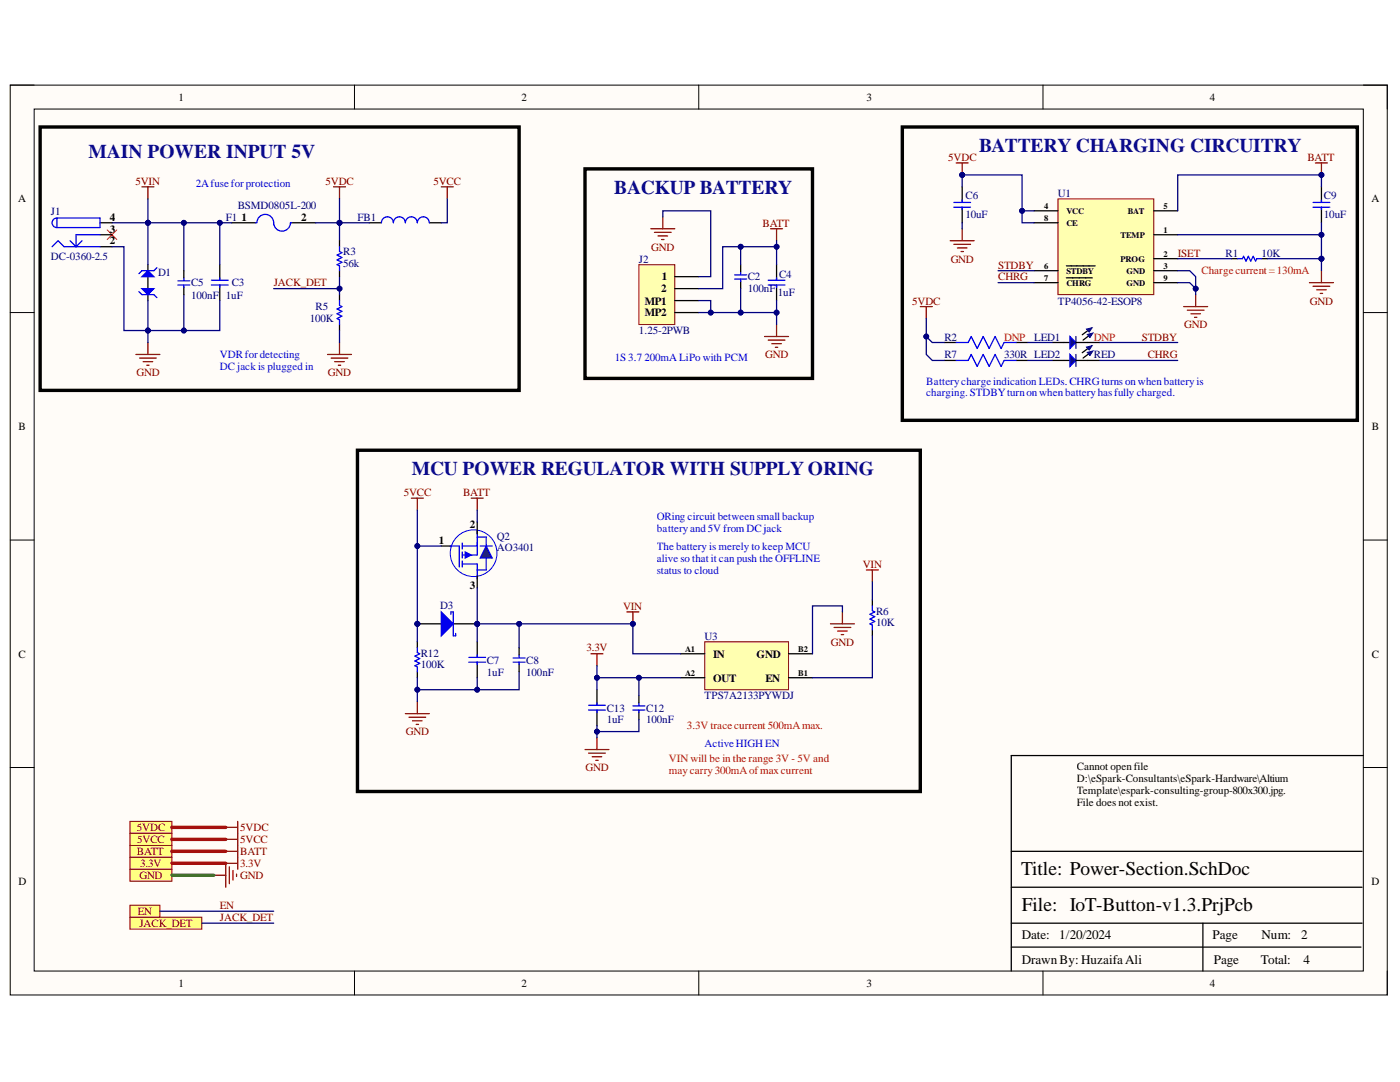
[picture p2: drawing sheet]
<svg xmlns="http://www.w3.org/2000/svg" width="279mm" height="216mm" viewBox="0 0 279 216" stroke-linecap="round" stroke-linejoin="round" font-family="sans-serif">
<defs><g id="words">
<g font-size="3.9" fill="#0b0b8e">
<text x="17.7" y="31.4">MAIN POWER INPUT 5V</text>
<text x="195.4" y="30.3">BATTERY CHARGING CIRCUITRY</text>
<text x="122.6" y="38.6">BACKUP BATTERY</text>
<text x="82.2" y="94.7">MCU POWER REGULATOR WITH SUPPLY ORING</text>
</g>
<g font-size="3.9">
<text x="203.8" y="174.5">Title: Power-Section.SchDoc</text>
<text x="203.9" y="181.7">File: IoT-Button-v1.3.PrjPcb</text>
</g>
<g font-size="2.6">
<text x="203.9" y="187.5">Date:</text>
<text x="211.4" y="187.5">1/20/2024</text>
<text x="242" y="187.5">Page</text>
<text x="251.8" y="187.5">Num:</text>
<text x="259.7" y="187.5">2</text>
<text x="203.9" y="192.3">Drawn By: HuzaifaAli</text>
<text x="242.2" y="192.3">Page</text>
<text x="251.6" y="192.3">Total:</text>
<text x="260.2" y="192.3">4</text>
</g>
<g font-size="2.2">
<text x="35.6" y="20.1">1</text>
<text x="104.1" y="20.1">2</text>
<text x="172.9" y="20.1">3</text>
<text x="241.5" y="20.1">4</text>
<text x="3.6" y="40.4">A</text>
<text x="273.7" y="40.4">A</text>
<text x="21.9" y="44">4</text>
<text x="21.9" y="46.4">3</text>
<text x="48.2" y="44">1</text>
<text x="60.1" y="44">2</text>
<text x="21.9" y="48.8">2</text>
<text x="132" y="58.3">2</text>
<text x="132.1" y="55.9">1</text>
<text x="128.7" y="60.8">MP1</text>
<text x="128.7" y="63.1">MP2</text>
<text x="3.7" y="85.8">B</text>
<text x="273.8" y="85.8">B</text>
<text x="93.8" y="105.4">2</text>
<text x="87.6" y="108.5">1</text>
<text x="93.8" y="117.6">3</text>
<text x="3.7" y="131.3">C</text>
<text x="142.3" y="131.3">IN</text>
<text x="151" y="131.3">GND</text>
<text x="273.8" y="131.3">C</text>
<text x="142.3" y="136">OUT</text>
<text x="152.8" y="136">EN</text>
<text x="214.9" y="153.7">Cannot openfile</text>
<text x="214.9" y="156">D:\eSpark-Consultants\eSpark-Hardware\Altium</text>
<text x="214.9" y="158.5">Template\espark-consulting-group-800x300.jpg.</text>
<text x="214.9" y="160.8">File does not exist.</text>
<text x="3.7" y="176.6">D</text>
<text x="273.7" y="176.6">D</text>
<text x="35.6" y="196.9">1</text>
<text x="104.1" y="196.9">2</text>
<text x="172.9" y="196.9">3</text>
<text x="241.5" y="196.9">4</text>
</g>
<g font-size="2.2" fill="#800000">
<text x="189.2" y="32.1">5VDC</text>
<text x="260.9" y="32.1">BATT</text>
<text x="27.1" y="36.8">5VIN</text>
<text x="64.9" y="36.8">5VDC</text>
<text x="86.5" y="36.8">5VCC</text>
<text x="152.2" y="45.2">BATT</text>
<text x="130" y="50">GND</text>
<text x="189.7" y="52.4">GND</text>
<text x="199.2" y="53.6">STDBY</text>
<text x="235" y="51.2">ISET</text>
<text x="54.6" y="57.1">JACK_DET</text>
<text x="199.2" y="55.9">CHRG</text>
<text x="182" y="60.8">5VDC</text>
<text x="236.3" y="65.5">GND</text>
<text x="261.4" y="60.8">GND</text>
<text x="152.7" y="71.5">GND</text>
<text x="227.9" y="68">STDBY</text>
<text x="229" y="71.5">CHRG</text>
<text x="27.2" y="75.1">GND</text>
<text x="65.4" y="75.1">GND</text>
<text x="80.6" y="99">5VCC</text>
<text x="92.4" y="99">BATT</text>
<text x="172.2" y="113.3">VIN</text>
<text x="124.4" y="121.6">VIN</text>
<text x="117" y="130">3.3V</text>
<text x="165.8" y="128.8">GND</text>
<text x="81" y="146.7">GND</text>
<text x="116.8" y="153.9">GND</text>
<text x="27.3" y="165.8">5VDC</text>
<text x="47.9" y="165.8">5VDC</text>
<text x="27.3" y="170.6">BATT</text>
<text x="27.4" y="168.3">5VCC</text>
<text x="28" y="173">3.3V</text>
<text x="47.9" y="170.6">BATT</text>
<text x="47.9" y="168.3">5VCC</text>
<text x="47.9" y="173">3.3V</text>
<text x="27.8" y="175.4">GND</text>
<text x="47.9" y="175.4">GND</text>
<text x="27.5" y="182.6">EN</text>
<text x="27.8" y="184.9">JACK_DET</text>
<text x="43.9" y="183.7">JACK_DET</text>
<text x="43.9" y="181.4">EN</text>
</g>
<g font-size="2.2" fill="#00f">
<text x="39.1" y="37.4">2Afuseforprotection</text>
<text x="43.9" y="71.5">VDRfordetecting</text>
<text x="43.9" y="73.9">DC jack is plugged in</text>
<text x="122.7" y="72">1S 3.7 200mA LiPo with PCM</text>
<text x="184.8" y="76.7">Batterychargeindication LEDs.CHRGturns on whenbatteryis</text>
<text x="184.8" y="79.1">charging.STDBYturnon whenbatteryhasfully charged.</text>
<text x="131.1" y="103.7">ORing circuit betweensmall backup</text>
<text x="131.1" y="106.2">batteryand 5V from DCjack</text>
<text x="131.1" y="109.7">The battery is merely to keep MCU</text>
<text x="131.1" y="112.1">alive so that it can push the OFFLINE</text>
<text x="131.1" y="114.5">status to cloud</text>
<text x="140.6" y="149.1">ActiveHIGH EN</text>
</g>
<g font-size="2.2" fill="#000080">
<text x="47.4" y="41.7">BSMD0805L-200</text>
<text x="192.7" y="39.7">C6</text>
<text x="211.1" y="39.2">U1</text>
<text x="264.2" y="39.7">C9</text>
<text x="10.1" y="42.8">J1</text>
<text x="45.1" y="44">F1</text>
<text x="71.4" y="44">FB1</text>
<text x="192.7" y="43.5">10uF</text>
<text x="264.2" y="43.5">10uF</text>
<text x="10.1" y="51.9">DC-0360-2.5</text>
<text x="68.5" y="51">R3</text>
<text x="68.5" y="53.3">56k</text>
<text x="127.5" y="52.4">J2</text>
<text x="244.6" y="51.2">R1</text>
<text x="251.8" y="51.2">10K</text>
<text x="31.5" y="55.1">D1</text>
<text x="38.1" y="57.1">C5</text>
<text x="38.1" y="59.6">100nF</text>
<text x="45.1" y="59.6">1uF</text>
<text x="46.2" y="57.1">C3</text>
<text x="149.2" y="55.9">C2</text>
<text x="149.2" y="58.3">100nF</text>
<text x="155.2" y="59.1">1uF</text>
<text x="155.5" y="55.5">C4</text>
<text x="61.8" y="64.3">100K</text>
<text x="63" y="61.9">R5</text>
<text x="211.1" y="60.8">TP4056-42-ESOP8</text>
<text x="127.5" y="66.7">1.25-2PWB</text>
<text x="188.5" y="68">R2</text>
<text x="188.5" y="71.5">R7</text>
<text x="200.4" y="71.5">330R LED2</text>
<text x="206.4" y="68">LED1</text>
<text x="218.3" y="71.5">RED</text>
<text x="99.2" y="107.7">Q2</text>
<text x="99.2" y="110">AO3401</text>
<text x="87.8" y="121.5">D3</text>
<text x="174.8" y="122.6">R6</text>
<text x="174.8" y="125">10K</text>
<text x="84" y="131">R12</text>
<text x="140.6" y="127.6">U3</text>
<text x="84" y="133.4">100K</text>
<text x="97.1" y="132.4">C7</text>
<text x="97.1" y="134.8">1uF</text>
<text x="105" y="132.4">C8</text>
<text x="105" y="134.8">100nF</text>
<text x="121.1" y="142">C13</text>
<text x="128.9" y="142">C12</text>
<text x="140.6" y="139.5">TPS7A2133PYWDJ</text>
<text x="121.1" y="144.4">1uF</text>
<text x="128.9" y="144.4">100nF</text>
</g>
<g font-size="2.2" fill="#f00">
<text x="239.8" y="54.8">Chargecurrent =130mA</text>
<text x="200.4" y="68">DNP</text>
<text x="218.3" y="68">DNP</text>
<text x="137.1" y="145.5">3.3V trace current 500mAmax.</text>
<text x="133.5" y="152">VIN will be in the range 3V - 5V and</text>
<text x="133.5" y="154.4">maycarry300mAofmaxcurrent</text>
</g>
<g font-size="1.7">
<text x="208.4" y="41.7">4</text>
<text x="232.2" y="41.7">5</text>
<text x="208.4" y="44.1">8</text>
<text x="212.8" y="42.7">VCC</text>
<text x="212.8" y="45">CE</text>
<text x="223.6" y="47.5">TEMP</text>
<text x="225.1" y="42.7">BAT</text>
<text x="232.2" y="46.5">1</text>
<text x="208.4" y="53.7">6</text>
<text x="223.6" y="52.2">PROG</text>
<text x="232.2" y="51.3">2</text>
<text x="232.2" y="53.7">3</text>
<text x="208.4" y="56">7</text>
<text x="212.8" y="54.6">STDBY</text>
<text x="212.8" y="57">CHRG</text>
<text x="224.8" y="54.6">GND</text>
<text x="224.8" y="57">GND</text>
<text x="232.2" y="56">9</text>
<text x="136.7" y="130.1">A1</text>
<text x="159.3" y="130.1">B2</text>
<text x="136.7" y="134.9">A2</text>
<text x="159.3" y="134.9">B1</text>
</g>
</g></defs>
<path d="M2 17h274.9v181.5h-274.9z" fill-rule="evenodd" fill="#fffcf8"/>
<path d="M2 17h274.9v181.5h-274.9z" fill="none" stroke="#000" stroke-width=".2"/>
<path d="M6.8 21.8h265.3v172h-265.3z" fill-rule="evenodd" fill="#fffcf8"/>
<g fill="none" stroke="#000" stroke-width=".2">
<path d="M2 17h4.8M70.7 17v4.8M139.4 17v4.8M208.2 17v4.8M272.1 17h4.8v4.8M6.8 21.8h265.3v172h-265.3zM2 62.4h4.8M272.1 62.4h4.8M2 107.8h4.8M272.1 107.8h4.8M2 153.1h4.8M272.1 153.1h4.8"/>
<path d="M70.7 193.8v4.7M139.5 193.8v4.7M208.2 193.8v4.7M276.9 193.8v4.7"/>
</g>
<path d="M43.9 52.8v3.1M43.9 56.9v3.1M46.2 44.5h4.8M58.2 44.5h4.8M272.1 150.8h-70.3v43M201.8 177h70M201.8 169.9h70M201.8 189h69.8M201.8 184.2h70M240.1 184.2v9.6" fill="none" stroke="#000" stroke-width=".25"/>
<g fill="none" stroke="#800000" stroke-width=".25">
<path d="M28.3 37.3h2.4M29.5 37.3v2.4M66.6 37.3h2.4M67.8 37.3v2.4M129.9 45.6h4.8M130.6 46.4h3.4M131.3 47.1h1.9M132 47.8h.5M132.3 43.3v2.3M153.8 45.6h2.4M155 45.6v2.4M27.1 70.7h4.8"/>
<path d="M27.8 71.4h3.4M28.6 72.2h1.9M29.3 72.9h.5M29.5 68.3v2.4"/>
</g>
<path d="M42.2 55.9h3.3M42.2 56.9h3.3M43.9 55.4v.5M43.9 56.9v.5M51 44.5h.3M51.3 44.4a1.67 1.67 0 0 1 1.7-1.6 1.67 1.67 0 0 1 1.6 1.7 1.67 1.67 0 0 0 1.7 1.6 1.67 1.67 0 0 0 1.7-1.6M58 44.5h.2" fill="none" stroke="#00f" stroke-width=".25"/>
<path d="M21.4 45.9l1.9 1.9M23.3 45.9l-1.9 1.9" fill="none" stroke="#f00" stroke-width=".2"/>
<path d="M8 25.3h95.6v52.6h-95.6z" fill="none" stroke="#000" stroke-width=".68"/>
<path d="M127.5 52.8h7.2v12h-7.2z" fill-rule="evenodd" fill="#ffffb0"/>
<path d="M127.5 52.8h7.2v12h-7.2z" fill="none" stroke="#800000" stroke-width=".2"/>
<path d="M134.7 55.2h4.7M134.7 57.6h4.7M134.7 60h4.7M134.7 62.4h4.7" fill="none" stroke="#000" stroke-width=".25"/>
<path d="M152.6 67.1h4.8M153.3 67.9h3.4M154 68.6h1.9M154.7 69.3h.5M155 64.8v2.3M42.7 174.6h2.4M45.1 169.9h2.3M45.1 172.3v4.7M45.8 173v3.3M46.5 173.7v1.9M47.2 174.4v.5M47.4 168.7v2.4" fill="none" stroke="#800000" stroke-width=".25"/>
<path d="M116.7 33.7h45.5v41.8h-45.5z" fill="none" stroke="#000" stroke-width=".68"/>
<path d="M25.9 168.7h8.4v2.4h-8.4z" fill-rule="evenodd" fill="#ffff80"/>
<path d="M25.9 168.7h8.4v2.4h-8.4z" fill="none" stroke="#800000" stroke-width=".2"/>
<path d="M25.9 173.5h8.4v2.3h-8.4z" fill-rule="evenodd" fill="#ffff80"/>
<path d="M25.9 173.5h8.4v2.3h-8.4z" fill="none" stroke="#800000" stroke-width=".2"/>
<path d="M25.9 183h14.4v2.4h-14.4z" fill-rule="evenodd" fill="#ffff80"/>
<path d="M25.9 183h14.4v2.4h-14.4z" fill="none" stroke="#800000" stroke-width=".2"/>
<path d="M45.1 165.1h2.3M47.4 163.9v2.4" fill="none" stroke="#800000" stroke-width=".25"/>
<path d="M25.9 163.9h8.4v2.4h-8.4z" fill-rule="evenodd" fill="#ffff80"/>
<path d="M25.9 163.9h8.4v2.4h-8.4z" fill="none" stroke="#800000" stroke-width=".2"/>
<path d="M172.9 113.7h2.4M174.1 113.7v2.4M165.7 124.5h4.8M166.5 125.2h3.3M167.2 125.9h1.9M167.9 126.6h.5M168.1 122.1v2.4" fill="none" stroke="#800000" stroke-width=".25"/>
<path d="M140.6 128.1h16.8v9.5h-16.8z" fill-rule="evenodd" fill="#ffffb0"/>
<path d="M140.6 128.1h16.8v9.5h-16.8z" fill="none" stroke="#800000" stroke-width=".2"/>
<path d="M67.8 58.8v1.2M155 52.8v3.1M155 56.9v3.1M67.8 64.8v1.2M174.1 119.7v1.2M119.1 137.6v3.1M135.9 130.5h4.7M135.9 135.2h4.7M157.4 130.5h4.8M157.4 135.2h4.8M174.1 125.7v1.2M119.1 141.7v3.1" fill="none" stroke="#000" stroke-width=".25"/>
<g fill="none" stroke="#800000" stroke-width=".25">
<path d="M65.4 70.7h4.7M66.1 71.4h3.3M66.8 72.2h1.9M67.5 72.9h.5M67.8 68.3v2.4M82.1 99.4h2.4M83.3 99.4v2.4M94 99.4h2.4M95.2 99.4v2.4M117.9 130.5h2.4M119.1 130.5v2.3M116.7 149.6h4.8"/>
<path d="M117.5 150.3h3.3M118.2 151h1.9M118.9 151.7h.5M119.1 147.2v2.4"/>
</g>
<path d="M67.8 60v.9l.4 .3-.9 .5 .9 .4-.9 .5 .9 .5-.9 .5 .5 .2v1M153.3 55.9h3.4M153.3 56.9h3.4M155 55.4v.5M155 56.9v.5M174.1 120.9v1l.5 .2-1 .5 1 .4-1 .5 1 .5-1 .5 .5 .2v1M117.5 140.7h3.3M117.5 141.7h3.3M119.1 140.2v.5M119.1 141.7v.5" fill="none" stroke="#00f" stroke-width=".25"/>
<path d="M71.3 89.8h112.4v68.1h-112.4z" fill="none" stroke="#000" stroke-width=".68"/>
<circle cx="83.3" cy="124.5" r=".48" fill="#000080"/>
<circle cx="83.3" cy="124.5" r=".48" fill="none" stroke="#000080" stroke-width=".2"/>
<circle cx="95.2" cy="124.5" r=".48" fill="#000080"/>
<circle cx="95.2" cy="124.5" r=".48" fill="none" stroke="#000080" stroke-width=".2"/>
<path d="M83.3 124.5h4.8" fill="none" stroke="#000" stroke-width=".25"/>
<circle cx="83.3" cy="124.5" r=".48" fill="#000080"/>
<circle cx="83.3" cy="124.5" r=".48" fill="none" stroke="#000080" stroke-width=".2"/>
<path d="M90.5 124.5h4.7" fill="none" stroke="#000" stroke-width=".25"/>
<circle cx="95.2" cy="124.5" r=".48" fill="#000080"/>
<circle cx="95.2" cy="124.5" r=".48" fill="none" stroke="#000080" stroke-width=".2"/>
<path d="M88.1 122.1l2.4 2.4-2.4 2.4z" fill="#00f"/>
<path d="M88.1 122.1l2.4 2.4-2.4 2.4zM90 122.6v-.5h.5v4.8h.4v-.5M93.6 131.2h3.3M93.6 132.1h3.3M95.2 130.7v.5M95.2 132.1v.5" fill="none" stroke="#00f" stroke-width=".25"/>
<path d="M80.9 142.4h4.8M81.6 143.1h3.4M82.3 143.8h1.9M83 144.5h.5M83.3 140v2.4" fill="none" stroke="#800000" stroke-width=".25"/>
<path d="M88.1 109h2.4M95.2 128.1v3.1M95.2 132.1v3.1" fill="none" stroke="#000" stroke-width=".25"/>
<circle cx="94.5" cy="110.4" r="4.7" fill="#ffffe8"/>
<circle cx="94.5" cy="110.4" r="4.7" fill="none" stroke="#00f" stroke-width=".2"/>
<path d="M89.9 109h1.8v4.1M92.2 109h3M92.2 108.4v1.2M92.2 110.1v1.2M92.2 111.9v1.2M92.2 112.5h3v3M95.2 106v4.7h-3" fill="none" stroke="#00f" stroke-width=".25"/>
<path d="M92.8 110.1l1.2 .6-1.2 .6z" fill="#00f"/>
<path d="M92.8 110.1l1.2 .6-1.2 .6zM95.2 107.2h1.8v6.5h-1.8M95.8 109h2.4" fill="none" stroke="#00f" stroke-width=".25"/>
<path d="M95.2 104.2v2.4M95.2 114.9v2.4" fill="none" stroke="#000" stroke-width=".25"/>
<path d="M97 109l1.2 2.3h-2.4z" fill="#073763"/>
<path d="M97 109l1.2 2.3h-2.4z" fill="none" stroke="#00f" stroke-width=".25"/>
<path d="M183.7 61.2h2.4M184.9 61.2v2.4" fill="none" stroke="#800000" stroke-width=".25"/>
<path d="M209.9 68.3h3.6M217.1 68.3h2.4" fill="none" stroke="#000" stroke-width=".25"/>
<path d="M213.5 67.1l1.2 1.2-1.2 1.2z" fill="#0c0087"/>
<path d="M213.5 67.1l1.2 1.2-1.2 1.2z" fill="none" stroke="#00f" stroke-width=".25"/>
<path d="M214.7 67.1v2.4" fill="none" stroke="#11037f" stroke-width=".25"/>
<path d="M214.7 68.3h2.4M217.1 66l-1.1 .8" fill="none" stroke="#000" stroke-width=".25"/>
<path d="M216.8 65.7l1.2-.3-.6 .8z" fill-rule="evenodd" fill="#0c0087"/>
<path d="M216.8 65.7l1.2-.3-.6 .8z" fill="none" stroke="#0c0087" stroke-width=".2"/>
<path d="M217.3 67l-1.1 .9" fill="none" stroke="#000" stroke-width=".25"/>
<path d="M217 66.7l1.1-.2-.5 .8z" fill-rule="evenodd" fill="#0c0087"/>
<path d="M217 66.7l1.1-.2-.5 .8z" fill="none" stroke="#0c0087" stroke-width=".2"/>
<path d="M188.4 68.3h2.4M202.8 68.3h2.4M209.9 71.9h3.6M217.1 71.9h2.4" fill="none" stroke="#000" stroke-width=".25"/>
<path d="M190.8 68.3h2.4l.6-1.2 1.2 2.4 1.2-2.4 1.2 2.4 1.2-2.4 1.2 2.4 .6-1.2h2.4" fill="none" stroke="#00f" stroke-width=".25"/>
<path d="M213.5 70.7l1.2 1.2-1.2 1.2z" fill="#0c0087"/>
<path d="M213.5 70.7l1.2 1.2-1.2 1.2z" fill="none" stroke="#00f" stroke-width=".25"/>
<path d="M214.7 70.7v2.4" fill="none" stroke="#11037f" stroke-width=".25"/>
<path d="M214.7 71.9h2.4M217.1 69.5l-1.1 .9" fill="none" stroke="#000" stroke-width=".25"/>
<path d="M216.8 69.3l1.2-.3-.6 .8z" fill-rule="evenodd" fill="#0c0087"/>
<path d="M216.8 69.3l1.2-.3-.6 .8z" fill="none" stroke="#0c0087" stroke-width=".2"/>
<path d="M217.3 70.6l-1.1 .8" fill="none" stroke="#000" stroke-width=".25"/>
<path d="M217 70.3l1.1-.3-.5 .9z" fill-rule="evenodd" fill="#0c0087"/>
<path d="M217 70.3l1.1-.3-.5 .9z" fill="none" stroke="#0c0087" stroke-width=".2"/>
<path d="M188.4 71.9h2.4M202.8 71.9h2.4" fill="none" stroke="#000" stroke-width=".25"/>
<path d="M190.8 71.9h2.4l.6-1.2 1.2 2.4 1.2-2.4 1.2 2.4 1.2-2.4 1.2 2.4 .6-1.2h2.4" fill="none" stroke="#00f" stroke-width=".25"/>
<path d="M262.5 32.5h2.4M263.7 32.5v2.4" fill="none" stroke="#800000" stroke-width=".25"/>
<circle cx="263.7" cy="34.9" r=".48" fill="#000080"/>
<circle cx="263.7" cy="34.9" r=".48" fill="none" stroke="#000080" stroke-width=".2"/>
<path d="M190.8 32.5h2.4M192 32.5v2.4" fill="none" stroke="#800000" stroke-width=".25"/>
<circle cx="192" cy="34.9" r=".48" fill="#000080"/>
<circle cx="192" cy="34.9" r=".48" fill="none" stroke="#000080" stroke-width=".2"/>
<path d="M211.1 39.7h19.2v19.1h-19.2z" fill-rule="evenodd" fill="#ffffb0"/>
<path d="M211.1 39.7h19.2v19.1h-19.2z" fill="none" stroke="#800000" stroke-width=".2"/>
<g fill="none" stroke="#000" stroke-width=".25">
<path d="M192 37.3v3.1M263.7 37.3v3.1M192 41.3v3.2M206.4 54h4.7M206.4 42.1h4.7M206.4 56.4h4.7M206.4 44.5h4.7M212.8 53.1h5.8M212.8 55.4h5.2M230.3 46.8h4.7M230.3 51.6h4.7M230.3 54h4.7"/>
<path d="M230.3 42.1h4.7M230.3 56.4h4.7M245.8 51.6h1.2M251.8 51.6h1.2M263.7 41.3v3.2"/>
</g>
<g fill="none" stroke="#800000" stroke-width=".25">
<path d="M189.6 48h4.8M190.4 48.8h3.3M191.1 49.5h1.9M191.8 50.2h.5M192 45.6v2.4M238.6 58.8v2.4M261.3 56.4h4.8M262 57.1h3.4M262.8 57.8h1.9M263.5 58.5h.5M263.7 54v2.4M236.2 61.2h4.8"/>
<path d="M237 61.9h3.3M237.7 62.6h1.9M238.4 63.3h.5M125.1 122.1h2.4M126.3 122.1v2.4"/>
</g>
<path d="M192 39.9v.5M263.7 39.9v.5M190.4 40.4h3.3M190.4 41.3h3.3M192 41.3v.5M247 51.6h.9l.3-.5 .5 1 .4-1 .5 1 .5-1 .5 1 .2-.5h1M262 40.4h3.4M262 41.3h3.4M263.7 41.3v.5" fill="none" stroke="#00f" stroke-width=".25"/>
<path d="M180.1 25.3h90.8v58.6h-90.8z" fill="none" stroke="#000" stroke-width=".68"/>
<circle cx="126.3" cy="124.5" r=".48" fill="#000080"/>
<circle cx="126.3" cy="124.5" r=".48" fill="none" stroke="#000080" stroke-width=".2"/>
<path d="M45.1 167.5h2.3M47.4 166.3v2.4" fill="none" stroke="#800000" stroke-width=".25"/>
<path d="M25.9 166.3h8.4v2.4h-8.4z" fill-rule="evenodd" fill="#ffff80"/>
<path d="M25.9 166.3h8.4v2.4h-8.4z" fill="none" stroke="#800000" stroke-width=".2"/>
<path d="M45.1 172.3h2.3M47.4 171.1v2.4" fill="none" stroke="#800000" stroke-width=".25"/>
<path d="M25.9 171.1h8.4v2.4h-8.4z" fill-rule="evenodd" fill="#ffff80"/>
<path d="M25.9 171.1h8.4v2.4h-8.4z" fill="none" stroke="#800000" stroke-width=".2"/>
<path d="M25.9 180.6h6v2.4h-6z" fill-rule="evenodd" fill="#ffff80"/>
<path d="M25.9 180.6h6v2.4h-6z" fill="none" stroke="#800000" stroke-width=".2"/>
<path d="M88.1 37.3h2.4M89.3 37.3v2.4" fill="none" stroke="#800000" stroke-width=".25"/>
<path d="M73.7 44.5h2.4M85.7 44.5h2.4M147.8 52.8v1.4M147.8 56v1.6M83.3 128.1v1.2M83.3 134v1.2" fill="none" stroke="#000" stroke-width=".25"/>
<path d="M76.1 44.5a1.19 1.19 0 0 1 1.2-1.2 1.19 1.19 0 0 1 1.2 1.2 1.19 1.19 0 0 1 1.2-1.2 1.19 1.19 0 0 1 1.2 1.2 1.19 1.19 0 0 1 1.2-1.2 1.19 1.19 0 0 1 1.2 1.2 1.2 1.2 0 0 1 1.2-1.2 1.2 1.2 0 0 1 1.2 1.2M146.6 55.7h2.4M146.6 54.8h2.4M147.8 54.2v.5M147.8 55.7v.5M83.3 129.3v.9l.5 .3-1 .4 1 .5-1 .5 1 .5-1 .4 .5 .3v.9" fill="none" stroke="#00f" stroke-width=".25"/>
<path d="M29.5 39.7v4.8h-7.1" fill="none" stroke="#000080" stroke-width=".25"/>
<circle cx="29.5" cy="44.5" r=".48" fill="#000080"/>
<circle cx="29.5" cy="44.5" r=".48" fill="none" stroke="#000080" stroke-width=".2"/>
<path d="M29.5 66v2.3" fill="none" stroke="#000080" stroke-width=".25"/>
<circle cx="29.5" cy="66" r=".48" fill="#000080"/>
<circle cx="29.5" cy="66" r=".48" fill="none" stroke="#000080" stroke-width=".2"/>
<path d="M43.9 44.5v8.3" fill="none" stroke="#000080" stroke-width=".25"/>
<circle cx="43.9" cy="44.5" r=".48" fill="#000080"/>
<circle cx="43.9" cy="44.5" r=".48" fill="none" stroke="#000080" stroke-width=".2"/>
<path d="M36.7 44.5v9.5" fill="none" stroke="#000080" stroke-width=".25"/>
<circle cx="36.7" cy="44.5" r=".48" fill="#000080"/>
<circle cx="36.7" cy="44.5" r=".48" fill="none" stroke="#000080" stroke-width=".2"/>
<path d="M36.7 58.8v7.2h-7.2" fill="none" stroke="#000080" stroke-width=".25"/>
<circle cx="36.7" cy="66" r=".48" fill="#000080"/>
<circle cx="36.7" cy="66" r=".48" fill="none" stroke="#000080" stroke-width=".2"/>
<circle cx="29.5" cy="66" r=".48" fill="#000080"/>
<circle cx="29.5" cy="66" r=".48" fill="none" stroke="#000080" stroke-width=".2"/>
<path d="M43.9 60v6h-7.2" fill="none" stroke="#000080" stroke-width=".25"/>
<circle cx="36.7" cy="66" r=".48" fill="#000080"/>
<circle cx="36.7" cy="66" r=".48" fill="none" stroke="#000080" stroke-width=".2"/>
<path d="M67.8 39.7v4.8h-4.8" fill="none" stroke="#000080" stroke-width=".25"/>
<circle cx="67.8" cy="44.5" r=".48" fill="#000080"/>
<circle cx="67.8" cy="44.5" r=".48" fill="none" stroke="#000080" stroke-width=".2"/>
<path d="M34.3 174.6h8.4" fill="none" stroke="#38761d" stroke-width=".68"/>
<path d="M34.3 169.9h10.8M34.3 165.1h10.8" fill="none" stroke="#980000" stroke-width=".68"/>
<path d="M174.1 116.1v3.6M119.1 135.2v2.4M168.1 122.1v-1.2h-5.9v9.6M174.1 126.9v8.3h-11.9M40.3 184.2h14.3" fill="none" stroke="#000080" stroke-width=".25"/>
<circle cx="119.1" cy="135.2" r=".48" fill="#000080"/>
<circle cx="119.1" cy="135.2" r=".48" fill="none" stroke="#000080" stroke-width=".2"/>
<path d="M67.8 44.5v3.5" fill="none" stroke="#000080" stroke-width=".25"/>
<circle cx="67.8" cy="44.5" r=".48" fill="#000080"/>
<circle cx="67.8" cy="44.5" r=".48" fill="none" stroke="#000080" stroke-width=".2"/>
<path d="M67.8 55.2v3.6" fill="none" stroke="#000080" stroke-width=".25"/>
<circle cx="67.8" cy="57.6" r=".48" fill="#000080"/>
<circle cx="67.8" cy="57.6" r=".48" fill="none" stroke="#000080" stroke-width=".2"/>
<path d="M54.6 57.6h13.2" fill="none" stroke="#000080" stroke-width=".25"/>
<circle cx="67.8" cy="57.6" r=".48" fill="#000080"/>
<circle cx="67.8" cy="57.6" r=".48" fill="none" stroke="#000080" stroke-width=".2"/>
<path d="M132.3 43.3v-1.2h9.5v13.1h-2.4M155 48v1.2M67.8 66v2.3" fill="none" stroke="#000080" stroke-width=".25"/>
<circle cx="155" cy="49.2" r=".48" fill="#000080"/>
<circle cx="155" cy="49.2" r=".48" fill="none" stroke="#000080" stroke-width=".2"/>
<path d="M147.8 49.2v3.6" fill="none" stroke="#000080" stroke-width=".25"/>
<circle cx="147.8" cy="49.2" r=".48" fill="#000080"/>
<circle cx="147.8" cy="49.2" r=".48" fill="none" stroke="#000080" stroke-width=".2"/>
<path d="M139.4 60h2.4v2.4" fill="none" stroke="#000080" stroke-width=".25"/>
<circle cx="141.8" cy="62.4" r=".48" fill="#000080"/>
<circle cx="141.8" cy="62.4" r=".48" fill="none" stroke="#000080" stroke-width=".2"/>
<path d="M155 60v2.4" fill="none" stroke="#000080" stroke-width=".25"/>
<circle cx="155" cy="62.4" r=".48" fill="#000080"/>
<circle cx="155" cy="62.4" r=".48" fill="none" stroke="#000080" stroke-width=".2"/>
<path d="M147.8 57.6v4.8" fill="none" stroke="#000080" stroke-width=".25"/>
<circle cx="147.8" cy="62.4" r=".48" fill="#000080"/>
<circle cx="147.8" cy="62.4" r=".48" fill="none" stroke="#000080" stroke-width=".2"/>
<path d="M119.1 132.8v2.4h16.8" fill="none" stroke="#000080" stroke-width=".25"/>
<circle cx="119.1" cy="135.2" r=".48" fill="#000080"/>
<circle cx="119.1" cy="135.2" r=".48" fill="none" stroke="#000080" stroke-width=".2"/>
<circle cx="127.5" cy="135.2" r=".48" fill="#000080"/>
<circle cx="127.5" cy="135.2" r=".48" fill="none" stroke="#000080" stroke-width=".2"/>
<path d="M119.1 144.8v2.4" fill="none" stroke="#000080" stroke-width=".25"/>
<circle cx="119.1" cy="146" r=".48" fill="#000080"/>
<circle cx="119.1" cy="146" r=".48" fill="none" stroke="#000080" stroke-width=".2"/>
<path d="M139.4 62.4h15.6v2.4" fill="none" stroke="#000080" stroke-width=".25"/>
<circle cx="141.8" cy="62.4" r=".48" fill="#000080"/>
<circle cx="141.8" cy="62.4" r=".48" fill="none" stroke="#000080" stroke-width=".2"/>
<circle cx="147.8" cy="62.4" r=".48" fill="#000080"/>
<circle cx="147.8" cy="62.4" r=".48" fill="none" stroke="#000080" stroke-width=".2"/>
<circle cx="155" cy="62.4" r=".48" fill="#000080"/>
<circle cx="155" cy="62.4" r=".48" fill="none" stroke="#000080" stroke-width=".2"/>
<path d="M155 52.8v-3.6h-10.8v8.4h-4.8" fill="none" stroke="#000080" stroke-width=".25"/>
<circle cx="147.8" cy="49.2" r=".48" fill="#000080"/>
<circle cx="147.8" cy="49.2" r=".48" fill="none" stroke="#000080" stroke-width=".2"/>
<circle cx="155" cy="49.2" r=".48" fill="#000080"/>
<circle cx="155" cy="49.2" r=".48" fill="none" stroke="#000080" stroke-width=".2"/>
<path d="M83.3 109v19.1M95.2 101.8v2.4" fill="none" stroke="#000080" stroke-width=".25"/>
<circle cx="83.3" cy="109" r=".48" fill="#000080"/>
<circle cx="83.3" cy="109" r=".48" fill="none" stroke="#000080" stroke-width=".2"/>
<circle cx="83.3" cy="124.5" r=".48" fill="#000080"/>
<circle cx="83.3" cy="124.5" r=".48" fill="none" stroke="#000080" stroke-width=".2"/>
<path d="M95.2 117.3v7.2h31.1v6h9.6" fill="none" stroke="#000080" stroke-width=".25"/>
<circle cx="95.2" cy="124.5" r=".48" fill="#000080"/>
<circle cx="95.2" cy="124.5" r=".48" fill="none" stroke="#000080" stroke-width=".2"/>
<circle cx="103.6" cy="124.5" r=".48" fill="#000080"/>
<circle cx="103.6" cy="124.5" r=".48" fill="none" stroke="#000080" stroke-width=".2"/>
<circle cx="126.3" cy="124.5" r=".48" fill="#000080"/>
<circle cx="126.3" cy="124.5" r=".48" fill="none" stroke="#000080" stroke-width=".2"/>
<path d="M95.2 135.2v2.4h-11.9" fill="none" stroke="#000080" stroke-width=".25"/>
<circle cx="95.2" cy="137.6" r=".48" fill="#000080"/>
<circle cx="95.2" cy="137.6" r=".48" fill="none" stroke="#000080" stroke-width=".2"/>
<circle cx="83.3" cy="137.6" r=".48" fill="#000080"/>
<circle cx="83.3" cy="137.6" r=".48" fill="none" stroke="#000080" stroke-width=".2"/>
<path d="M103.6 134v3.6h-8.4" fill="none" stroke="#000080" stroke-width=".25"/>
<circle cx="95.2" cy="137.6" r=".48" fill="#000080"/>
<circle cx="95.2" cy="137.6" r=".48" fill="none" stroke="#000080" stroke-width=".2"/>
<path d="M95.2 124.5v3.6" fill="none" stroke="#000080" stroke-width=".25"/>
<circle cx="95.2" cy="124.5" r=".48" fill="#000080"/>
<circle cx="95.2" cy="124.5" r=".48" fill="none" stroke="#000080" stroke-width=".2"/>
<path d="M103.6 124.5v4.8" fill="none" stroke="#000080" stroke-width=".25"/>
<circle cx="103.6" cy="124.5" r=".48" fill="#000080"/>
<circle cx="103.6" cy="124.5" r=".48" fill="none" stroke="#000080" stroke-width=".2"/>
<path d="M83.3 101.8v7.2h4.8" fill="none" stroke="#000080" stroke-width=".25"/>
<circle cx="83.3" cy="109" r=".48" fill="#000080"/>
<circle cx="83.3" cy="109" r=".48" fill="none" stroke="#000080" stroke-width=".2"/>
<path d="M184.9 67.1l1.2 1.2h2.3M205.2 68.3h4.7" fill="none" stroke="#000080" stroke-width=".25"/>
<circle cx="184.9" cy="67.1" r=".48" fill="#000080"/>
<circle cx="184.9" cy="67.1" r=".48" fill="none" stroke="#000080" stroke-width=".2"/>
<path d="M184.9 63.6v7.1l1.2 1.2h2.3M219.5 68.3h15.5" fill="none" stroke="#000080" stroke-width=".25"/>
<circle cx="184.9" cy="67.1" r=".48" fill="#000080"/>
<circle cx="184.9" cy="67.1" r=".48" fill="none" stroke="#000080" stroke-width=".2"/>
<path d="M235 54h2.4l1.2 1.2v3.6M205.2 71.9h4.7M219.5 71.9h15.5" fill="none" stroke="#000080" stroke-width=".25"/>
<circle cx="238.6" cy="57.6" r=".48" fill="#000080"/>
<circle cx="238.6" cy="57.6" r=".48" fill="none" stroke="#000080" stroke-width=".2"/>
<path d="M199.2 54h7.2M235 56.4h2.4l1.2 1.2" fill="none" stroke="#000080" stroke-width=".25"/>
<circle cx="238.6" cy="57.6" r=".48" fill="#000080"/>
<circle cx="238.6" cy="57.6" r=".48" fill="none" stroke="#000080" stroke-width=".2"/>
<path d="M199.2 56.4h7.2M206.4 42.1h-2.4v2.4h2.4" fill="none" stroke="#000080" stroke-width=".25"/>
<circle cx="204" cy="42.1" r=".48" fill="#000080"/>
<circle cx="204" cy="42.1" r=".48" fill="none" stroke="#000080" stroke-width=".2"/>
<path d="M192 34.9h12v7.2" fill="none" stroke="#000080" stroke-width=".25"/>
<circle cx="204" cy="42.1" r=".48" fill="#000080"/>
<circle cx="204" cy="42.1" r=".48" fill="none" stroke="#000080" stroke-width=".2"/>
<circle cx="192" cy="34.9" r=".48" fill="#000080"/>
<circle cx="192" cy="34.9" r=".48" fill="none" stroke="#000080" stroke-width=".2"/>
<path d="M192 34.9v2.4M192 44.5v1.1" fill="none" stroke="#000080" stroke-width=".25"/>
<circle cx="192" cy="34.9" r=".48" fill="#000080"/>
<circle cx="192" cy="34.9" r=".48" fill="none" stroke="#000080" stroke-width=".2"/>
<path d="M263.7 37.3v-2.4h-28.7v7.2" fill="none" stroke="#000080" stroke-width=".25"/>
<circle cx="263.7" cy="34.9" r=".48" fill="#000080"/>
<circle cx="263.7" cy="34.9" r=".48" fill="none" stroke="#000080" stroke-width=".2"/>
<path d="M263.7 44.5v2.3" fill="none" stroke="#000080" stroke-width=".25"/>
<circle cx="263.7" cy="46.8" r=".48" fill="#000080"/>
<circle cx="263.7" cy="46.8" r=".48" fill="none" stroke="#000080" stroke-width=".2"/>
<path d="M235 46.8h28.7v4.8" fill="none" stroke="#000080" stroke-width=".25"/>
<circle cx="263.7" cy="46.8" r=".48" fill="#000080"/>
<circle cx="263.7" cy="46.8" r=".48" fill="none" stroke="#000080" stroke-width=".2"/>
<circle cx="263.7" cy="51.6" r=".48" fill="#000080"/>
<circle cx="263.7" cy="51.6" r=".48" fill="none" stroke="#000080" stroke-width=".2"/>
<path d="M263.7 51.6v2.4" fill="none" stroke="#000080" stroke-width=".25"/>
<circle cx="263.7" cy="51.6" r=".48" fill="#000080"/>
<circle cx="263.7" cy="51.6" r=".48" fill="none" stroke="#000080" stroke-width=".2"/>
<path d="M235 51.6h10.8M253 51.6h10.7" fill="none" stroke="#000080" stroke-width=".25"/>
<circle cx="263.7" cy="51.6" r=".48" fill="#000080"/>
<circle cx="263.7" cy="51.6" r=".48" fill="none" stroke="#000080" stroke-width=".2"/>
<path d="M34.3 167.5h10.8M34.3 172.3h10.8" fill="none" stroke="#980000" stroke-width=".68"/>
<path d="M89.3 39.7v4.8h-1.2M67.8 44.5h5.9M31.9 181.8h22.7" fill="none" stroke="#000080" stroke-width=".25"/>
<circle cx="67.8" cy="44.5" r=".48" fill="#000080"/>
<circle cx="67.8" cy="44.5" r=".48" fill="none" stroke="#000080" stroke-width=".2"/>
<path d="M36.7 54v1.4M36.7 57.2v1.6" fill="none" stroke="#000" stroke-width=".25"/>
<path d="M35.5 56.9h2.4M35.5 56h2.4M36.7 55.4v.5M36.7 56.9v.5" fill="none" stroke="#00f" stroke-width=".25"/>
<path d="M29.5 44.5h16.7" fill="none" stroke="#000080" stroke-width=".25"/>
<circle cx="43.9" cy="44.5" r=".48" fill="#000080"/>
<circle cx="43.9" cy="44.5" r=".48" fill="none" stroke="#000080" stroke-width=".2"/>
<circle cx="36.7" cy="44.5" r=".48" fill="#000080"/>
<circle cx="36.7" cy="44.5" r=".48" fill="none" stroke="#000080" stroke-width=".2"/>
<circle cx="29.5" cy="44.5" r=".48" fill="#000080"/>
<circle cx="29.5" cy="44.5" r=".48" fill="none" stroke="#000080" stroke-width=".2"/>
<path d="M103.6 129.3v1.4M103.6 132.5v1.5" fill="none" stroke="#000" stroke-width=".25"/>
<path d="M102.4 132.1h2.4M102.4 131.3h2.4M103.6 130.7v.5M103.6 132.1v.5" fill="none" stroke="#00f" stroke-width=".25"/>
<path d="M83.3 135.2v4.8" fill="none" stroke="#000080" stroke-width=".25"/>
<circle cx="83.3" cy="137.6" r=".48" fill="#000080"/>
<circle cx="83.3" cy="137.6" r=".48" fill="none" stroke="#000080" stroke-width=".2"/>
<path d="M127.5 138.8v1.4M127.5 142v1.6" fill="none" stroke="#000" stroke-width=".25"/>
<path d="M126.3 141.7h2.4M126.3 140.8h2.4M127.5 140.2v.5M127.5 141.7v.5" fill="none" stroke="#00f" stroke-width=".25"/>
<path d="M127.5 143.6v2.4h-8.4" fill="none" stroke="#000080" stroke-width=".25"/>
<circle cx="119.1" cy="146" r=".48" fill="#000080"/>
<circle cx="119.1" cy="146" r=".48" fill="none" stroke="#000080" stroke-width=".2"/>
<path d="M127.5 135.2v3.6" fill="none" stroke="#000080" stroke-width=".25"/>
<circle cx="127.5" cy="135.2" r=".48" fill="#000080"/>
<circle cx="127.5" cy="135.2" r=".48" fill="none" stroke="#000080" stroke-width=".2"/>
<path d="M20 44.5h2.4M20 49.2h2.4M20 46.8h2.4M29.5 52.8v1.2M29.5 55.2v2.4M29.5 58.8v1.2M67.8 48v1.2M67.8 54v1.2" fill="none" stroke="#000" stroke-width=".25"/>
<path d="M10.4 49.2l1.2-1.2 1.2 1.2h7.2M11.4 43.5a.96 .96 0 0 0-1 1 .96 .96 0 0 0 1 .9M11.4 43.5h8.6v1.9h-8.6M11.4 43.5v1.9M14 48l1.2 1.2M16.4 48l-1.2 1.2M20 46.8h-4.8v2.4M27.7 58.2l.6 .6h2.4l.6 .6M31.3 53.4l-.6 .6h-2.4l-.6 .6M67.8 49.2v1l.4 .2-.9 .5 .9 .5-.9 .5 .9 .4-.9 .5 .5 .3v.9" fill="none" stroke="#00f" stroke-width=".25"/>
<path d="M28.3 57.6h2.4l-1.2 1.2z" fill="#00f"/>
<path d="M28.3 57.6h2.4l-1.2 1.2z" fill="none" stroke="#00f" stroke-width=".25"/>
<path d="M28.3 55.2l1.2-1.2 1.2 1.2z" fill="#00f"/>
<path d="M28.3 55.2l1.2-1.2 1.2 1.2z" fill="none" stroke="#00f" stroke-width=".25"/>
<path d="M29.5 44.5v8.3" fill="none" stroke="#000080" stroke-width=".25"/>
<circle cx="29.5" cy="44.5" r=".48" fill="#000080"/>
<circle cx="29.5" cy="44.5" r=".48" fill="none" stroke="#000080" stroke-width=".2"/>
<path d="M22.4 49.2h2.3v16.8h4.8v-6" fill="none" stroke="#000080" stroke-width=".25"/>
<circle cx="29.5" cy="66" r=".48" fill="#000080"/>
<circle cx="29.5" cy="66" r=".48" fill="none" stroke="#000080" stroke-width=".2"/>
<use href="#words"/>
</svg>
